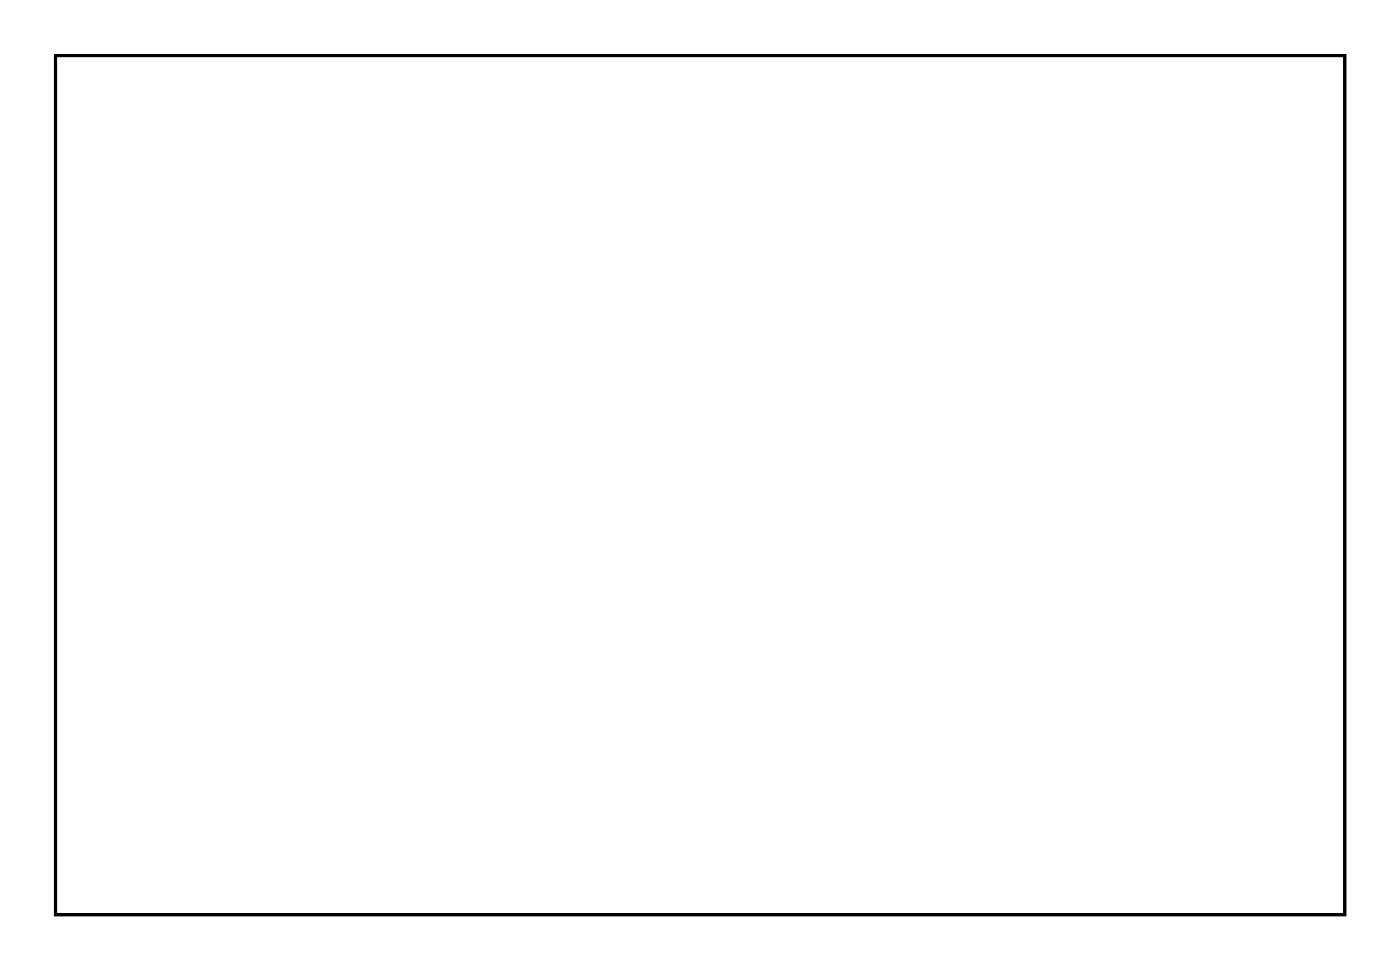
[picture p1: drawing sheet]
<svg xmlns="http://www.w3.org/2000/svg" width="92mm" height="63mm" viewBox="0 0 92 63" stroke-linecap="round" stroke-linejoin="round" font-family="sans-serif">
<path d="M3.6 3.6h84.5v56.3h-84.5z" fill="none" stroke="#000" stroke-width=".2"/>
<path d="M3.6 3.6h84.5v56.3h-84.5zM3.6 3.6v56.3h84.5v-56.3z" fill="#000"/>
<path d="M67.4 57.8h1.5v1.5h-1.5z" fill="#fff"/>
<path d="M67.4 57.8h1.5v1.5h-1.5z" fill="none" stroke="#fff" stroke-width=".76" stroke-linecap="butt"/>
<circle cx="68.2" cy="58.6" r=".74" fill="#fff"/>
<circle cx="68.2" cy="58.6" r=".74" fill="none" stroke="#fff" stroke-width=".76" stroke-linecap="butt"/>
<circle cx="65.6" cy="58.6" r=".74" fill="#fff"/>
<circle cx="65.6" cy="58.6" r=".74" fill="none" stroke="#fff" stroke-width=".76" stroke-linecap="butt"/>
<circle cx="63.1" cy="58.6" r=".74" fill="#fff"/>
<circle cx="63.1" cy="58.6" r=".74" fill="none" stroke="#fff" stroke-width=".76" stroke-linecap="butt"/>
<circle cx="60.5" cy="58.6" r=".74" fill="#fff"/>
<circle cx="60.5" cy="58.6" r=".74" fill="none" stroke="#fff" stroke-width=".76" stroke-linecap="butt"/>
<path d="M54.8 35.1h1.3v1.2h-1.3z" fill="#fff"/>
<path d="M54.8 35.1h1.3v1.2h-1.3z" fill="none" stroke="#fff" stroke-width=".76" stroke-linecap="butt"/>
<path d="M70.1 35.1h1.2v1.2h-1.2z" fill="#fff"/>
<path d="M70.1 35.1h1.2v1.2h-1.2z" fill="none" stroke="#fff" stroke-width=".76" stroke-linecap="butt"/>
<circle cx="73.2" cy="23" r=".64" fill="#fff"/>
<circle cx="73.2" cy="23" r=".64" fill="none" stroke="#fff" stroke-width=".76" stroke-linecap="butt"/>
<circle cx="73.2" cy="35.7" r=".64" fill="#fff"/>
<circle cx="73.2" cy="35.7" r=".64" fill="none" stroke="#fff" stroke-width=".76" stroke-linecap="butt"/>
<circle cx="70.7" cy="23" r=".64" fill="#fff"/>
<circle cx="70.7" cy="23" r=".64" fill="none" stroke="#fff" stroke-width=".76" stroke-linecap="butt"/>
<circle cx="70.7" cy="35.7" r=".64" fill="#fff"/>
<circle cx="70.7" cy="35.7" r=".64" fill="none" stroke="#fff" stroke-width=".76" stroke-linecap="butt"/>
<circle cx="68.2" cy="23" r=".64" fill="#fff"/>
<circle cx="68.2" cy="23" r=".64" fill="none" stroke="#fff" stroke-width=".76" stroke-linecap="butt"/>
<circle cx="68.2" cy="35.7" r=".64" fill="#fff"/>
<circle cx="68.2" cy="35.7" r=".64" fill="none" stroke="#fff" stroke-width=".76" stroke-linecap="butt"/>
<circle cx="65.6" cy="23" r=".64" fill="#fff"/>
<circle cx="65.6" cy="23" r=".64" fill="none" stroke="#fff" stroke-width=".76" stroke-linecap="butt"/>
<circle cx="65.6" cy="35.7" r=".64" fill="#fff"/>
<circle cx="65.6" cy="35.7" r=".64" fill="none" stroke="#fff" stroke-width=".76" stroke-linecap="butt"/>
<circle cx="63.1" cy="23" r=".64" fill="#fff"/>
<circle cx="63.1" cy="23" r=".64" fill="none" stroke="#fff" stroke-width=".76" stroke-linecap="butt"/>
<circle cx="63.1" cy="35.7" r=".64" fill="#fff"/>
<circle cx="63.1" cy="35.7" r=".64" fill="none" stroke="#fff" stroke-width=".76" stroke-linecap="butt"/>
<circle cx="60.5" cy="23" r=".64" fill="#fff"/>
<circle cx="60.5" cy="23" r=".64" fill="none" stroke="#fff" stroke-width=".76" stroke-linecap="butt"/>
<circle cx="60.5" cy="35.7" r=".64" fill="#fff"/>
<circle cx="60.5" cy="35.7" r=".64" fill="none" stroke="#fff" stroke-width=".76" stroke-linecap="butt"/>
<circle cx="58" cy="23" r=".64" fill="#fff"/>
<circle cx="58" cy="23" r=".64" fill="none" stroke="#fff" stroke-width=".76" stroke-linecap="butt"/>
<circle cx="58" cy="35.7" r=".64" fill="#fff"/>
<circle cx="58" cy="35.7" r=".64" fill="none" stroke="#fff" stroke-width=".76" stroke-linecap="butt"/>
<circle cx="55.5" cy="23" r=".64" fill="#fff"/>
<circle cx="55.5" cy="23" r=".64" fill="none" stroke="#fff" stroke-width=".76" stroke-linecap="butt"/>
<circle cx="55.5" cy="35.7" r=".64" fill="#fff"/>
<circle cx="55.5" cy="35.7" r=".64" fill="none" stroke="#fff" stroke-width=".76" stroke-linecap="butt"/>
<circle cx="42.8" cy="23" r=".67" fill="#fff"/>
<circle cx="42.8" cy="23" r=".67" fill="none" stroke="#fff" stroke-width=".69" stroke-linecap="butt"/>
<path d="M42.1 22.3h1.3v1.4h-1.3z" fill="#fff"/>
<path d="M42.1 22.3h1.3v1.4h-1.3z" fill="none" stroke="#fff" stroke-width=".69" stroke-linecap="butt"/>
<circle cx="40.2" cy="23" r=".67" fill="#fff"/>
<circle cx="40.2" cy="23" r=".67" fill="none" stroke="#fff" stroke-width=".69" stroke-linecap="butt"/>
<circle cx="37.7" cy="23" r=".67" fill="#fff"/>
<circle cx="37.7" cy="23" r=".67" fill="none" stroke="#fff" stroke-width=".69" stroke-linecap="butt"/>
<circle cx="35.1" cy="23" r=".67" fill="#fff"/>
<circle cx="35.1" cy="23" r=".67" fill="none" stroke="#fff" stroke-width=".69" stroke-linecap="butt"/>
<circle cx="32.6" cy="23" r=".67" fill="#fff"/>
<circle cx="32.6" cy="23" r=".67" fill="none" stroke="#fff" stroke-width=".69" stroke-linecap="butt"/>
<circle cx="30.1" cy="23" r=".67" fill="#fff"/>
<circle cx="30.1" cy="23" r=".67" fill="none" stroke="#fff" stroke-width=".69" stroke-linecap="butt"/>
<circle cx="27.5" cy="23" r=".67" fill="#fff"/>
<circle cx="27.5" cy="23" r=".67" fill="none" stroke="#fff" stroke-width=".69" stroke-linecap="butt"/>
<circle cx="25" cy="23" r=".67" fill="#fff"/>
<circle cx="25" cy="23" r=".67" fill="none" stroke="#fff" stroke-width=".69" stroke-linecap="butt"/>
<circle cx="22.4" cy="23" r=".67" fill="#fff"/>
<circle cx="22.4" cy="23" r=".67" fill="none" stroke="#fff" stroke-width=".69" stroke-linecap="butt"/>
<circle cx="19.9" cy="23" r=".67" fill="#fff"/>
<circle cx="19.9" cy="23" r=".67" fill="none" stroke="#fff" stroke-width=".69" stroke-linecap="butt"/>
<circle cx="17.4" cy="23" r=".67" fill="#fff"/>
<circle cx="17.4" cy="23" r=".67" fill="none" stroke="#fff" stroke-width=".69" stroke-linecap="butt"/>
<circle cx="14.8" cy="23" r=".67" fill="#fff"/>
<circle cx="14.8" cy="23" r=".67" fill="none" stroke="#fff" stroke-width=".69" stroke-linecap="butt"/>
<circle cx="12.3" cy="23" r=".67" fill="#fff"/>
<circle cx="12.3" cy="23" r=".67" fill="none" stroke="#fff" stroke-width=".69" stroke-linecap="butt"/>
<circle cx="9.7" cy="23" r=".67" fill="#fff"/>
<circle cx="9.7" cy="23" r=".67" fill="none" stroke="#fff" stroke-width=".69" stroke-linecap="butt"/>
<circle cx="7.2" cy="23" r=".67" fill="#fff"/>
<circle cx="7.2" cy="23" r=".67" fill="none" stroke="#fff" stroke-width=".69" stroke-linecap="butt"/>
<circle cx="42.8" cy="38.2" r=".67" fill="#fff"/>
<circle cx="42.8" cy="38.2" r=".67" fill="none" stroke="#fff" stroke-width=".69" stroke-linecap="butt"/>
<circle cx="40.2" cy="38.2" r=".67" fill="#fff"/>
<circle cx="40.2" cy="38.2" r=".67" fill="none" stroke="#fff" stroke-width=".69" stroke-linecap="butt"/>
<circle cx="37.7" cy="38.2" r=".67" fill="#fff"/>
<circle cx="37.7" cy="38.2" r=".67" fill="none" stroke="#fff" stroke-width=".69" stroke-linecap="butt"/>
<circle cx="35.1" cy="38.2" r=".67" fill="#fff"/>
<circle cx="35.1" cy="38.2" r=".67" fill="none" stroke="#fff" stroke-width=".69" stroke-linecap="butt"/>
<circle cx="32.6" cy="38.2" r=".67" fill="#fff"/>
<circle cx="32.6" cy="38.2" r=".67" fill="none" stroke="#fff" stroke-width=".69" stroke-linecap="butt"/>
<circle cx="30.1" cy="38.2" r=".67" fill="#fff"/>
<circle cx="30.1" cy="38.2" r=".67" fill="none" stroke="#fff" stroke-width=".69" stroke-linecap="butt"/>
<circle cx="27.5" cy="38.2" r=".67" fill="#fff"/>
<circle cx="27.5" cy="38.2" r=".67" fill="none" stroke="#fff" stroke-width=".69" stroke-linecap="butt"/>
<circle cx="25" cy="38.2" r=".67" fill="#fff"/>
<circle cx="25" cy="38.2" r=".67" fill="none" stroke="#fff" stroke-width=".69" stroke-linecap="butt"/>
<circle cx="22.4" cy="38.2" r=".67" fill="#fff"/>
<circle cx="22.4" cy="38.2" r=".67" fill="none" stroke="#fff" stroke-width=".69" stroke-linecap="butt"/>
<circle cx="19.9" cy="38.2" r=".67" fill="#fff"/>
<circle cx="19.9" cy="38.2" r=".67" fill="none" stroke="#fff" stroke-width=".69" stroke-linecap="butt"/>
<circle cx="17.4" cy="38.2" r=".67" fill="#fff"/>
<circle cx="17.4" cy="38.2" r=".67" fill="none" stroke="#fff" stroke-width=".69" stroke-linecap="butt"/>
<circle cx="14.8" cy="38.2" r=".67" fill="#fff"/>
<circle cx="14.8" cy="38.2" r=".67" fill="none" stroke="#fff" stroke-width=".69" stroke-linecap="butt"/>
<circle cx="12.3" cy="38.2" r=".67" fill="#fff"/>
<circle cx="12.3" cy="38.2" r=".67" fill="none" stroke="#fff" stroke-width=".69" stroke-linecap="butt"/>
<circle cx="9.7" cy="38.2" r=".67" fill="#fff"/>
<circle cx="9.7" cy="38.2" r=".67" fill="none" stroke="#fff" stroke-width=".69" stroke-linecap="butt"/>
<circle cx="7.2" cy="38.2" r=".67" fill="#fff"/>
<circle cx="7.2" cy="38.2" r=".67" fill="none" stroke="#fff" stroke-width=".69" stroke-linecap="butt"/>
<path d="M54.7 4.5h1.5v1.5h-1.5z" fill="#fff"/>
<path d="M54.7 4.5h1.5v1.5h-1.5z" fill="none" stroke="#fff" stroke-width=".76" stroke-linecap="butt"/>
<circle cx="55.5" cy="5.2" r=".74" fill="#fff"/>
<circle cx="55.5" cy="5.2" r=".74" fill="none" stroke="#fff" stroke-width=".76" stroke-linecap="butt"/>
<circle cx="55.5" cy="7.8" r=".74" fill="#fff"/>
<circle cx="55.5" cy="7.8" r=".74" fill="none" stroke="#fff" stroke-width=".76" stroke-linecap="butt"/>
<circle cx="55.5" cy="10.3" r=".74" fill="#fff"/>
<circle cx="55.5" cy="10.3" r=".74" fill="none" stroke="#fff" stroke-width=".76" stroke-linecap="butt"/>
<circle cx="49.6" cy="45.9" r=".68" fill="#fff"/>
<circle cx="49.6" cy="45.9" r=".68" fill="none" stroke="#fff" stroke-width=".51"/>
<circle cx="44.9" cy="45.9" r=".68" fill="#fff"/>
<circle cx="44.9" cy="45.9" r=".68" fill="none" stroke="#fff" stroke-width=".51"/>
<circle cx="40.2" cy="45.9" r=".68" fill="#fff"/>
<circle cx="40.2" cy="45.9" r=".68" fill="none" stroke="#fff" stroke-width=".51"/>
<circle cx="7.2" cy="15.4" r=".7" fill="#fff"/>
<circle cx="7.2" cy="15.4" r=".7" fill="none" stroke="#fff" stroke-width=".76" stroke-linecap="butt"/>
<circle cx="17.4" cy="15.4" r=".7" fill="#fff"/>
<circle cx="17.4" cy="15.4" r=".7" fill="none" stroke="#fff" stroke-width=".76" stroke-linecap="butt"/>
<path d="M83.9 26.1h1.5v1.5h-1.5z" fill="#fff"/>
<path d="M83.9 26.1h1.5v1.5h-1.5z" fill="none" stroke="#fff" stroke-width=".76" stroke-linecap="butt"/>
<circle cx="84.7" cy="26.8" r=".74" fill="#fff"/>
<circle cx="84.7" cy="26.8" r=".74" fill="none" stroke="#fff" stroke-width=".76" stroke-linecap="butt"/>
<circle cx="84.7" cy="29.4" r=".74" fill="#fff"/>
<circle cx="84.7" cy="29.4" r=".74" fill="none" stroke="#fff" stroke-width=".76" stroke-linecap="butt"/>
</svg>
